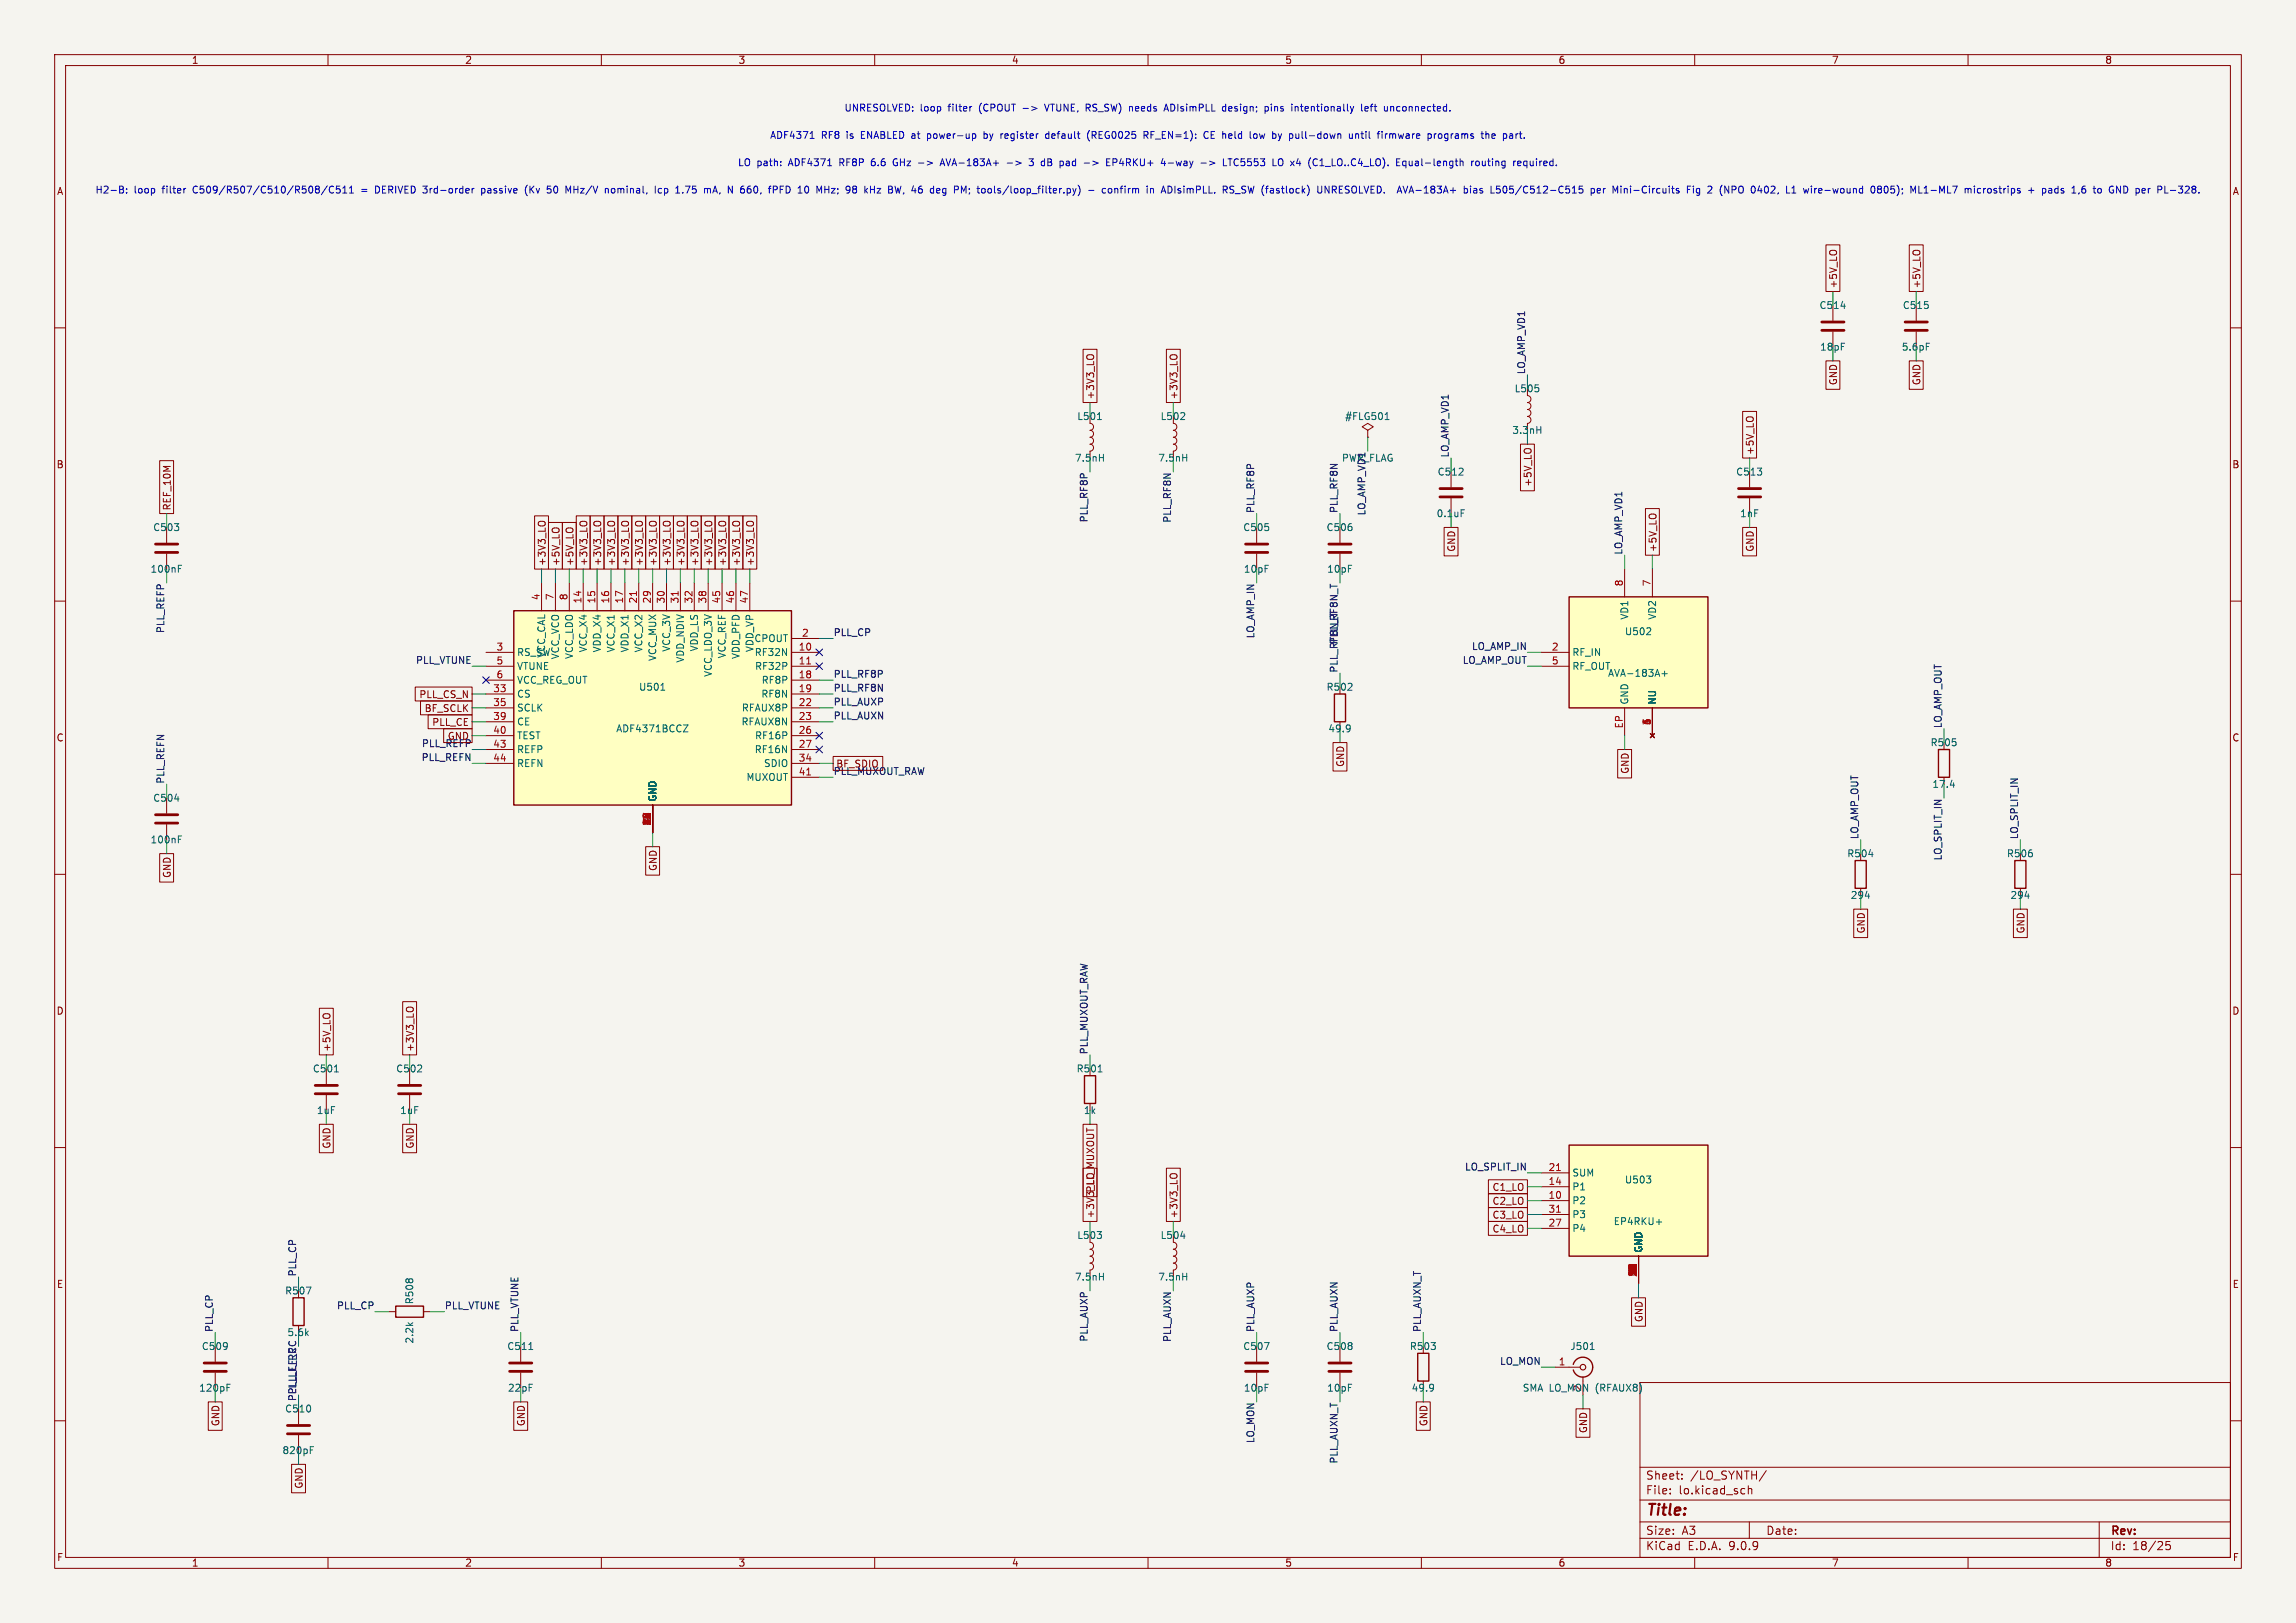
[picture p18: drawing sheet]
<svg xmlns="http://www.w3.org/2000/svg" width="420mm" height="297mm" viewBox="0 0 420 297" stroke-linecap="round" stroke-linejoin="round" font-family="sans-serif">
<defs><g id="words">
<text font-size="2.8" fill="#840000" x="301" y="277.9">Title:</text>
<g font-size="2.1" fill="#840000">
<text x="301" y="273.7">File:</text>
<text x="301" y="271">Sheet:</text>
<text x="307.1" y="273.7">lo.kicad_sch</text>
<text x="309.2" y="271">/LO_SYNTH/</text>
<text x="301" y="281.1">Size:</text>
<text x="307.6" y="281.1">A3</text>
<text x="323" y="281.1">Date:</text>
<text x="386" y="281.3">Rev:</text>
<text x="301" y="283.9">KiCad</text>
<text x="308.7" y="283.9">E.D.A.</text>
<text x="316.3" y="283.9">9.0.9</text>
<text x="386" y="283.9">Id:</text>
<text x="390.1" y="283.9">18/25</text>
</g>
<g font-size="1.8" fill="#840000">
<text x="35" y="11.9">1</text>
<text x="85" y="11.9">2</text>
<text x="135" y="11.9">3</text>
<text x="185" y="11.9">4</text>
<text x="235" y="11.9">5</text>
<text x="285" y="11.9">6</text>
<text x="335" y="11.9">7</text>
<text x="385" y="11.9">8</text>
<text x="10.3" y="35.9">A</text>
<text x="408.3" y="35.9">A</text>
<text x="336.2" y="52.9" transform="rotate(-90 336.2 52.9)">+5V_LO</text>
<text x="351.5" y="52.9" transform="rotate(-90 351.5 52.9)">+5V_LO</text>
<text x="336.2" y="70.6" transform="rotate(-90 336.2 70.6)">GND</text>
<text x="351.5" y="70.6" transform="rotate(-90 351.5 70.6)">GND</text>
<text x="200.3" y="73.2" transform="rotate(-90 200.3 73.2)">+3V3_LO</text>
<text x="215.6" y="73.2" transform="rotate(-90 215.6 73.2)">+3V3_LO</text>
<text x="321" y="83.3" transform="rotate(-90 321 83.3)">+5V_LO</text>
<text x="10.3" y="85.9">B</text>
<text x="280.4" y="89.2" transform="rotate(-90 280.4 89.2)">+5V_LO</text>
<text x="408.2" y="85.9">B</text>
<text x="31.4" y="93.5" transform="rotate(-90 31.4 93.5)">REF_10M</text>
<text x="266.4" y="101.1" transform="rotate(-90 266.4 101.1)">GND</text>
<text x="303.2" y="101.1" transform="rotate(-90 303.2 101.1)">+5V_LO</text>
<text x="321" y="101.1" transform="rotate(-90 321 101.1)">GND</text>
<text x="100" y="103.7" transform="rotate(-90 100 103.7)">+3V3_LO</text>
<text x="102.6" y="103.7" transform="rotate(-90 102.6 103.7)">+5V_LO</text>
<text x="105.1" y="103.7" transform="rotate(-90 105.1 103.7)">+5V_LO</text>
<text x="107.6" y="103.7" transform="rotate(-90 107.6 103.7)">+3V3_LO</text>
<text x="110.2" y="103.7" transform="rotate(-90 110.2 103.7)">+3V3_LO</text>
<text x="112.7" y="103.7" transform="rotate(-90 112.7 103.7)">+3V3_LO</text>
<text x="115.3" y="103.7" transform="rotate(-90 115.3 103.7)">+3V3_LO</text>
<text x="117.8" y="103.7" transform="rotate(-90 117.8 103.7)">+3V3_LO</text>
<text x="120.3" y="103.7" transform="rotate(-90 120.3 103.7)">+3V3_LO</text>
<text x="122.9" y="103.7" transform="rotate(-90 122.9 103.7)">+3V3_LO</text>
<text x="125.4" y="103.7" transform="rotate(-90 125.4 103.7)">+3V3_LO</text>
<text x="128" y="103.7" transform="rotate(-90 128 103.7)">+3V3_LO</text>
<text x="130.5" y="103.7" transform="rotate(-90 130.5 103.7)">+3V3_LO</text>
<text x="133" y="103.7" transform="rotate(-90 133 103.7)">+3V3_LO</text>
<text x="135.6" y="103.7" transform="rotate(-90 135.6 103.7)">+3V3_LO</text>
<text x="138.1" y="103.7" transform="rotate(-90 138.1 103.7)">+3V3_LO</text>
<text x="76.6" y="128">PLL_CS_N</text>
<text x="77.6" y="130.5">BF_SCLK</text>
<text x="10.3" y="135.9">C</text>
<text x="79" y="133">PLL_CE</text>
<text x="408.2" y="135.9">C</text>
<text x="246.1" y="140.4" transform="rotate(-90 246.1 140.4)">GND</text>
<text x="298.1" y="141.7" transform="rotate(-90 298.1 141.7)">GND</text>
<text x="31.4" y="160.8" transform="rotate(-90 31.4 160.8)">GND</text>
<text x="120.3" y="159.5" transform="rotate(-90 120.3 159.5)">GND</text>
<text x="341.3" y="170.9" transform="rotate(-90 341.3 170.9)">GND</text>
<text x="370.5" y="170.9" transform="rotate(-90 370.5 170.9)">GND</text>
<text x="10.3" y="185.9">D</text>
<text x="408.2" y="185.9">D</text>
<text x="60.6" y="192.6" transform="rotate(-90 60.6 192.6)">+5V_LO</text>
<text x="75.9" y="192.6" transform="rotate(-90 75.9 192.6)">+3V3_LO</text>
<text x="60.6" y="210.3" transform="rotate(-90 60.6 210.3)">GND</text>
<text x="75.9" y="210.3" transform="rotate(-90 75.9 210.3)">GND</text>
<text x="200.3" y="218.3" transform="rotate(-90 200.3 218.3)">PLL_MUXOUT</text>
<text x="272.9" y="218.1">C1_LO</text>
<text x="272.9" y="220.7">C2_LO</text>
<text x="200.3" y="223" transform="rotate(-90 200.3 223)">+3V3_LO</text>
<text x="215.6" y="223" transform="rotate(-90 215.6 223)">+3V3_LO</text>
<text x="272.9" y="223.2">C3_LO</text>
<text x="272.9" y="225.7">C4_LO</text>
<text x="10.3" y="235.9">E</text>
<text x="408.3" y="235.9">E</text>
<text x="300.7" y="242" transform="rotate(-90 300.7 242)">GND</text>
<text x="40.3" y="261.1" transform="rotate(-90 40.3 261.1)">GND</text>
<text x="96.2" y="261.1" transform="rotate(-90 96.2 261.1)">GND</text>
<text x="261.3" y="261.1" transform="rotate(-90 261.3 261.1)">GND</text>
<text x="290.5" y="262.4" transform="rotate(-90 290.5 262.4)">GND</text>
<text x="55.6" y="272.5" transform="rotate(-90 55.6 272.5)">GND</text>
<text x="10.3" y="285.9">F</text>
<text x="35" y="286.9">1</text>
<text x="85" y="286.9">2</text>
<text x="135" y="286.9">3</text>
<text x="185" y="286.9">4</text>
<text x="235" y="286.9">5</text>
<text x="285" y="286.9">6</text>
<text x="335" y="286.9">7</text>
<text x="385" y="286.9">8</text>
<text x="408.3" y="285.9">F</text>
</g>
<g font-size="1.8" fill="#0000c2">
<text x="154.4" y="20.6">UNRESOLVED:</text>
<text x="168.3" y="20.6">loop</text>
<text x="173.6" y="20.6">filter</text>
<text x="179.4" y="20.6">(CPOUT</text>
<text x="187.5" y="20.6">-&gt;</text>
<text x="191.9" y="20.6">VTUNE, RS_SW)</text>
<text x="207.6" y="20.6">needs</text>
<text x="214.3" y="20.6">ADIsimPLL</text>
<text x="225.1" y="20.6">design;</text>
<text x="233" y="20.6">pins</text>
<text x="238.1" y="20.6">intentionally</text>
<text x="251.1" y="20.6">left</text>
<text x="255.5" y="20.6">unconnected.</text>
<text x="140.8" y="25.6">ADF4371</text>
<text x="150.2" y="25.6">RF8</text>
<text x="155" y="25.6">is</text>
<text x="157.8" y="25.6">ENABLED at</text>
<text x="170.3" y="25.6">power-up</text>
<text x="180.8" y="25.6">by</text>
<text x="184.1" y="25.6">register</text>
<text x="192.5" y="25.6">default</text>
<text x="200.4" y="25.6">(REG0025</text>
<text x="210.9" y="25.6">RF_EN=1):</text>
<text x="222.1" y="25.6">CE held</text>
<text x="230.9" y="25.6">low</text>
<text x="235.2" y="25.6">by</text>
<text x="238.5" y="25.6">pull-down</text>
<text x="249.7" y="25.6">until</text>
<text x="255.1" y="25.6">firmware</text>
<text x="264.5" y="25.6">programs</text>
<text x="274.5" y="25.6">the</text>
<text x="278.7" y="25.6">part.</text>
<text x="17.4" y="35.6">H2-B:</text>
<text x="24.5" y="35.6">loop</text>
<text x="29.8" y="35.6">filter</text>
<text x="35.6" y="35.6">C509/R507/C510/R508/C511</text>
<text x="66.6" y="35.6">=</text>
<text x="69.3" y="35.6">DERIVED 3rd-order</text>
<text x="89.1" y="35.6">passive</text>
<text x="97.3" y="35.6">(Kv</text>
<text x="101.6" y="35.6">50</text>
<text x="105.2" y="35.6">MHz/V</text>
<text x="112.6" y="35.6">nominal,</text>
<text x="121.9" y="35.6">Icp</text>
<text x="125.9" y="35.6">1.75</text>
<text x="131.3" y="35.6">mA,</text>
<text x="134.9" y="30.6">LO path:</text>
<text x="135.9" y="35.6">N 660,</text>
<text x="143.8" y="35.6">fPFD</text>
<text x="144.4" y="30.6">ADF4371</text>
<text x="149.3" y="35.6">10</text>
<text x="152.9" y="35.6">MHz;</text>
<text x="153.8" y="30.6">RF8P</text>
<text x="158.5" y="35.6">98</text>
<text x="159.9" y="30.6">6.6</text>
<text x="162.1" y="35.6">kHz</text>
<text x="164" y="30.6">GHz</text>
<text x="166.6" y="35.6">BW, 46</text>
<text x="168.8" y="30.6">-&gt;</text>
<text x="173.2" y="30.6">AVA-183A+</text>
<text x="174.7" y="35.6">deg</text>
<text x="179.3" y="35.6">PM;</text>
<text x="183.8" y="35.6">tools/loop_filter.py)</text>
<text x="185.5" y="30.6">-&gt;</text>
<text x="189.8" y="30.6">3</text>
<text x="192.2" y="30.6">dB</text>
<text x="195.7" y="30.6">pad</text>
<text x="200.4" y="30.6">-&gt;</text>
<text x="204.2" y="35.6">-</text>
<text x="204.7" y="30.6">EP4RKU+</text>
<text x="207" y="35.6">confirm</text>
<text x="214.9" y="30.6">4-way</text>
<text x="215.3" y="35.6">in</text>
<text x="218.3" y="35.6">ADIsimPLL.</text>
<text x="226.6" y="30.6">LTC5553</text>
<text x="229.7" y="35.6">RS_SW (fastlock)</text>
<text x="235.9" y="30.6">LO x4</text>
<text x="242.8" y="30.6">(C1_LO..C4_LO).</text>
<text x="247.4" y="35.6">UNRESOLVED.</text>
<text x="259.1" y="30.6">Equal-length</text>
<text x="262.5" y="35.6">AVA-183A+</text>
<text x="273.1" y="30.6">routing</text>
<text x="274.8" y="35.6">bias</text>
<text x="279.9" y="35.6">L505/C512-C515</text>
<text x="281" y="30.6">required.</text>
<text x="298.4" y="35.6">per</text>
<text x="302.6" y="35.6">Mini-Circuits</text>
<text x="316.4" y="35.6">Fig</text>
<text x="320.4" y="35.6">2</text>
<text x="322.8" y="35.6">(NPO</text>
<text x="328.7" y="35.6">0402,</text>
<text x="335.3" y="35.6">L1</text>
<text x="338.8" y="35.6">wire-wound</text>
<text x="351.2" y="35.6">0805);</text>
<text x="358.7" y="35.6">ML1-ML7</text>
<text x="368.8" y="35.6">microstrips</text>
<text x="380.6" y="35.6">+</text>
<text x="383.4" y="35.6">pads</text>
<text x="389" y="35.6">1,6</text>
<text x="393.2" y="35.6">to</text>
<text x="396.3" y="35.6">GND per</text>
</g>
<g font-size="1.8" fill="#006464">
<text x="332.7" y="56.7">C514</text>
<text x="348" y="56.7">C515</text>
<text x="332.9" y="64.4">18pF</text>
<text x="347.8" y="64.4">5.6pF</text>
<text x="277" y="72">L505</text>
<text x="197" y="77.1">L501</text>
<text x="212.2" y="77.1">L502</text>
<text x="245.9" y="77.1">#FLG501</text>
<text x="276.5" y="79.6">3.3nH</text>
<text x="196.5" y="84.7">7.5nH</text>
<text x="211.8" y="84.7">7.5nH</text>
<text x="262.9" y="87.2">C512</text>
<text x="317.5" y="87.2">C513</text>
<text x="262.7" y="94.8">0.1uF</text>
<text x="318.2" y="94.8">1nF</text>
<text x="27.9" y="97.4">C503</text>
<text x="227.3" y="97.4">C505</text>
<text x="242.6" y="97.4">C506</text>
<text x="27.4" y="105">100nF</text>
<text x="227.4" y="105">10pF</text>
<text x="242.7" y="105">10pF</text>
<text x="298" y="113.5" transform="rotate(-90 298 113.5)">VD1</text>
<text x="303.1" y="113.5" transform="rotate(-90 303.1 113.5)">VD2</text>
<text x="107.5" y="119.5" transform="rotate(-90 107.5 119.5)">VCC_X4</text>
<text x="110.1" y="119.5" transform="rotate(-90 110.1 119.5)">VDD_X4</text>
<text x="112.6" y="119.5" transform="rotate(-90 112.6 119.5)">VCC_X1</text>
<text x="115.2" y="119.5" transform="rotate(-90 115.2 119.5)">VDD_X1</text>
<text x="117.7" y="119.5" transform="rotate(-90 117.7 119.5)">VCC_X2</text>
<text x="122.8" y="119.4" transform="rotate(-90 122.8 119.4)">VCC_3V</text>
<text x="127.9" y="119.3" transform="rotate(-90 127.9 119.3)">VDD_LS</text>
<text x="137.9" y="117.7">CPOUT</text>
<text x="138" y="119.4" transform="rotate(-90 138 119.4)">VDD_VP</text>
<text x="297.1" y="116.4">U502</text>
<text x="94.5" y="120.2">RS_SW</text>
<text x="94.5" y="122.8">VTUNE</text>
<text x="94.5" y="125.3">VCC_REG_OUT</text>
<text x="99.9" y="120.5" transform="rotate(-90 99.9 120.5)">VCC_CAL</text>
<text x="102.5" y="120.8" transform="rotate(-90 102.5 120.8)">VCC_VCO</text>
<text x="105" y="120.7" transform="rotate(-90 105 120.7)">VCC_LDO</text>
<text x="120.2" y="121.1" transform="rotate(-90 120.2 121.1)">VCC_MUX</text>
<text x="125.3" y="121.4" transform="rotate(-90 125.3 121.4)">VDD_NDIV</text>
<text x="130.4" y="124" transform="rotate(-90 130.4 124)">VCC_LDO_3V</text>
<text x="132.9" y="120.6" transform="rotate(-90 132.9 120.6)">VCC_REF</text>
<text x="135.5" y="120.7" transform="rotate(-90 135.5 120.7)">VDD_PFD</text>
<text x="138" y="120.2">RF32N</text>
<text x="138" y="122.8">RF32P</text>
<text x="139.2" y="125.3">RF8P</text>
<text x="287.5" y="120.2">RF_IN</text>
<text x="287.5" y="122.8">RF_OUT</text>
<text x="294.1" y="124.1">AVA-183A+</text>
<text x="94.5" y="127.9">CS</text>
<text x="94.5" y="130.4">SCLK</text>
<text x="116.8" y="126.6">U501</text>
<text x="135.6" y="130.4">RFAUX8P</text>
<text x="139.2" y="127.9">RF8N</text>
<text x="242.6" y="126.6">R502</text>
<text x="298" y="129" transform="rotate(-90 298 129)">GND</text>
<text x="303.1" y="129" transform="rotate(-90 303.1 129)">NU</text>
<text x="94.5" y="132.9">CE</text>
<text x="94.5" y="135.5">TEST</text>
<text x="112.6" y="134.2">ADF4371BCCZ</text>
<text x="135.5" y="132.9">RFAUX8N</text>
<text x="138" y="135.5">RF16P</text>
<text x="242.9" y="134.2">49.9</text>
<text x="353" y="136.8">R505</text>
<text x="94.5" y="138">REFP</text>
<text x="94.5" y="140.6">REFN</text>
<text x="136.4" y="143.1">MUXOUT</text>
<text x="138" y="138">RF16N</text>
<text x="139.7" y="140.6">SDIO</text>
<text x="27.9" y="146.9">C504</text>
<text x="120.2" y="146.8" transform="rotate(-90 120.2 146.8)">GND</text>
<text x="353.4" y="144.4">17.4</text>
<text x="27.4" y="154.5">100nF</text>
<text x="337.8" y="157.1">R504</text>
<text x="367" y="157.1">R506</text>
<text x="338.4" y="164.7">294</text>
<text x="367.7" y="164.7">294</text>
<text x="57.1" y="196.4">C501</text>
<text x="72.4" y="196.4">C502</text>
<text x="196.8" y="196.4">R501</text>
<text x="57.9" y="204.1">1uF</text>
<text x="73.1" y="204.1">1uF</text>
<text x="198.2" y="204.1">1k</text>
<text x="287.5" y="215.5">SUM</text>
<text x="287.5" y="218">P1</text>
<text x="287.5" y="220.6">P2</text>
<text x="297.1" y="216.8">U503</text>
<text x="197" y="226.9">L503</text>
<text x="212.2" y="226.9">L504</text>
<text x="287.5" y="223.1">P3</text>
<text x="287.5" y="225.7">P4</text>
<text x="295.1" y="224.4">EP4RKU+</text>
<text x="300.6" y="229.4" transform="rotate(-90 300.6 229.4)">GND</text>
<text x="52.1" y="237.1">R507</text>
<text x="75.8" y="238.8" transform="rotate(-90 75.8 238.8)">R508</text>
<text x="196.5" y="234.5">7.5nH</text>
<text x="211.8" y="234.5">7.5nH</text>
<text x="52.5" y="244.7">5.6k</text>
<text x="75.8" y="246" transform="rotate(-90 75.8 246)">2.2k</text>
<text x="36.8" y="247.2">C509</text>
<text x="92.7" y="247.2">C511</text>
<text x="227.3" y="247.2">C507</text>
<text x="242.6" y="247.2">C508</text>
<text x="257.8" y="247.2">R503</text>
<text x="287.2" y="247.2">J501</text>
<text x="36.3" y="254.9">120pF</text>
<text x="92.8" y="254.9">22pF</text>
<text x="227.4" y="254.9">10pF</text>
<text x="242.7" y="254.9">10pF</text>
<text x="258.1" y="254.9">49.9</text>
<text x="278.5" y="254.9">SMA LO_MON (RFAUX8)</text>
<text x="289.3" y="254.7" transform="rotate(-90 289.3 254.7)">2</text>
<text x="52.1" y="258.7">C510</text>
<text x="51.6" y="266.3">820pF</text>
</g>
<g font-size="1.8" fill="#0f0f0f">
<text x="279.1" y="68.6" transform="rotate(-90 279.1 68.6)">LO_AMP_VD1</text>
<text x="265.1" y="83.8" transform="rotate(-90 265.1 83.8)">LO_AMP_VD1</text>
<text x="245.4" y="84.7">PWR_FLAG</text>
<text x="199" y="95.7" transform="rotate(-90 199 95.7)">PLL_RF8P</text>
<text x="214.3" y="95.8" transform="rotate(-90 214.3 95.8)">PLL_RF8N</text>
<text x="229.5" y="94" transform="rotate(-90 229.5 94)">PLL_RF8P</text>
<text x="244.8" y="94" transform="rotate(-90 244.8 94)">PLL_RF8N</text>
<text x="249.8" y="94.4" transform="rotate(-90 249.8 94.4)">LO_AMP_VD1</text>
<text x="296.8" y="101.6" transform="rotate(-90 296.8 101.6)">LO_AMP_VD1</text>
<text x="30.1" y="116" transform="rotate(-90 30.1 116)">PLL_REFP</text>
<text x="152.4" y="116.5">PLL_CP</text>
<text x="229.5" y="116.9" transform="rotate(-90 229.5 116.9)">LO_AMP_IN</text>
<text x="244.8" y="118" transform="rotate(-90 244.8 118)">PLL_RF8N_T</text>
<text x="269.2" y="119">LO_AMP_IN</text>
<text x="76" y="121.6">PLL_VTUNE</text>
<text x="152.4" y="124.1">PLL_RF8P</text>
<text x="244.8" y="123.2" transform="rotate(-90 244.8 123.2)">PLL_RF8N_T</text>
<text x="267.5" y="121.6">LO_AMP_OUT</text>
<text x="152.4" y="126.7">PLL_RF8N</text>
<text x="152.4" y="129.2">PLL_AUXP</text>
<text x="152.4" y="131.7">PLL_AUXN</text>
<text x="77.1" y="136.8">PLL_REFP</text>
<text x="81.8" y="135.6">GND</text>
<text x="355.3" y="133.3" transform="rotate(-90 355.3 133.3)">LO_AMP_OUT</text>
<text x="30.1" y="143.5" transform="rotate(-90 30.1 143.5)">PLL_REFN</text>
<text x="77" y="139.4">PLL_REFN</text>
<text x="152.4" y="141.9">PLL_MUXOUT_RAW</text>
<text x="152.9" y="140.7">BF_SDIO</text>
<text x="340" y="153.7" transform="rotate(-90 340 153.7)">LO_AMP_OUT</text>
<text x="369.2" y="153.7" transform="rotate(-90 369.2 153.7)">LO_SPLIT_IN</text>
<text x="355.3" y="157.6" transform="rotate(-90 355.3 157.6)">LO_SPLIT_IN</text>
<text x="199" y="193" transform="rotate(-90 199 193)">PLL_MUXOUT_RAW</text>
<text x="267.9" y="214.3">LO_SPLIT_IN</text>
<text x="54.3" y="233.7" transform="rotate(-90 54.3 233.7)">PLL_CP</text>
<text x="61.5" y="239.7">PLL_CP</text>
<text x="81.3" y="239.7">PLL_VTUNE</text>
<text x="39" y="243.8" transform="rotate(-90 39 243.8)">PLL_CP</text>
<text x="94.9" y="243.8" transform="rotate(-90 94.9 243.8)">PLL_VTUNE</text>
<text x="199" y="245.6" transform="rotate(-90 199 245.6)">PLL_AUXP</text>
<text x="214.3" y="245.7" transform="rotate(-90 214.3 245.7)">PLL_AUXN</text>
<text x="229.5" y="243.8" transform="rotate(-90 229.5 243.8)">PLL_AUXP</text>
<text x="244.8" y="243.8" transform="rotate(-90 244.8 243.8)">PLL_AUXN</text>
<text x="260" y="243.8" transform="rotate(-90 260 243.8)">PLL_AUXN_T</text>
<text x="274.3" y="249.8">LO_MON</text>
<text x="54.3" y="255.3" transform="rotate(-90 54.3 255.3)">PLL_LF_RC</text>
<text x="229.5" y="264.2" transform="rotate(-90 229.5 264.2)">LO_MON</text>
<text x="244.8" y="267.9" transform="rotate(-90 244.8 267.9)">PLL_AUXN_T</text>
</g>
<g font-size="1.8" fill="#a90000">
<text x="296.9" y="107.4" transform="rotate(-90 296.9 107.4)">8</text>
<text x="302" y="107.4" transform="rotate(-90 302 107.4)">7</text>
<text x="98.8" y="109.9" transform="rotate(-90 98.8 109.9)">4</text>
<text x="101.3" y="109.9" transform="rotate(-90 101.3 109.9)">7</text>
<text x="103.9" y="109.9" transform="rotate(-90 103.9 109.9)">8</text>
<text x="106.4" y="110.5" transform="rotate(-90 106.4 110.5)">14</text>
<text x="109" y="110.5" transform="rotate(-90 109 110.5)">15</text>
<text x="111.5" y="110.5" transform="rotate(-90 111.5 110.5)">16</text>
<text x="114" y="110.5" transform="rotate(-90 114 110.5)">17</text>
<text x="116.6" y="110.5" transform="rotate(-90 116.6 110.5)">21</text>
<text x="119.1" y="110.5" transform="rotate(-90 119.1 110.5)">29</text>
<text x="121.7" y="110.5" transform="rotate(-90 121.7 110.5)">30</text>
<text x="124.2" y="110.5" transform="rotate(-90 124.2 110.5)">31</text>
<text x="126.7" y="110.5" transform="rotate(-90 126.7 110.5)">32</text>
<text x="129.3" y="110.5" transform="rotate(-90 129.3 110.5)">38</text>
<text x="131.8" y="110.5" transform="rotate(-90 131.8 110.5)">45</text>
<text x="134.4" y="110.5" transform="rotate(-90 134.4 110.5)">46</text>
<text x="136.9" y="110.5" transform="rotate(-90 136.9 110.5)">47</text>
<text x="90.7" y="119.1">3</text>
<text x="146" y="119.1">10</text>
<text x="146.6" y="116.6">2</text>
<text x="283.8" y="119.1">2</text>
<text x="90.7" y="121.7">5</text>
<text x="90.7" y="124.2">6</text>
<text x="146" y="121.7">11</text>
<text x="146" y="124.2">18</text>
<text x="283.8" y="121.7">5</text>
<text x="90.1" y="126.7">33</text>
<text x="90.1" y="129.3">35</text>
<text x="90.1" y="131.8">39</text>
<text x="146" y="126.7">19</text>
<text x="146" y="129.3">22</text>
<text x="146" y="131.8">23</text>
<text x="90.1" y="134.4">40</text>
<text x="90.1" y="136.9">43</text>
<text x="146" y="134.4">26</text>
<text x="146" y="136.9">27</text>
<text x="296.9" y="133.4" transform="rotate(-90 296.9 133.4)">EP</text>
<text x="302" y="132.8" transform="rotate(-90 302 132.8)">1</text>
<text x="90.1" y="139.4">44</text>
<text x="146" y="139.4">34</text>
<text x="146" y="142">41</text>
<text x="119.1" y="150.6" transform="rotate(-90 119.1 150.6)">13</text>
<text x="119.1" y="150.2" transform="rotate(-90 119.1 150.2)">7</text>
<text x="283.2" y="214.4">21</text>
<text x="283.2" y="216.9">14</text>
<text x="283.2" y="219.5">10</text>
<text x="283.2" y="222">31</text>
<text x="283.2" y="224.5">27</text>
<text x="299.5" y="233.1" transform="rotate(-90 299.5 233.1)">12</text>
<text x="299.5" y="232.7" transform="rotate(-90 299.5 232.7)">2</text>
<text x="285" y="249.9">1</text>
</g>
</g></defs>
<path d="M0 0h420v297h-420z" fill="#f5f4ef" stroke="#f5f4ef" stroke-width=".18"/>
<g fill="none" stroke="#840000" stroke-width=".18">
<path d="M10 10h400v277h-400zM12 12h396v273h-396zM60 10v2M110 10v2M160 10v2M210 10v2M260 10v2M310 10v2M360 10v2M350.5 55.9v2.8M10 60h2M350.5 60.7v2.8"/>
<path d="M408 60h2M30.5 96.5v2.8M265.4 86.4v2.8M265.4 91.2v2.8M10 110h2M30.5 101.3v2.8M408 110h2M10 160h2M355.6 142.2v1.3M408 160h2M74.9 195.6v2.8M10 210h2"/>
<path d="M74.9 200.4v2.8M408 210h2M300 253h108v32h-108zM10 260h2M300 278.5h108M300 274.5h108M300 268.5h108M305.5 273.2v.2M305.5 272.5v.1M307.7 270.5v.2M307.7 269.8v.1M319.8 271.9v1.5"/>
<path d="M319.8 272.5l.2-.1 .4 .1v.9M320 278.5v3M323.1 269.1l-1.3 1.9M384 278.5v6.5M408 260h2M60 285v2M110 285v2M160 285v2M210 285v2M260 285v2M300 281.5h108M310 285v2"/>
<path d="M360 285v2M396.9 282.1h-.7v.7l.2-.1h.5l.1 .2-.1 .5-.2 .2-.5-.2"/>
</g>
<path d="M348.5 58.9h4.1M348.5 60.5h4.1M28.4 99.6h4.1M263.4 89.4h4.1M263.4 90.9h4.1M28.4 101.1h4.1M72.9 198.6h4.1M72.9 200.2h4.1" fill="none" stroke="#840000" stroke-width=".51"/>
<path d="M352.4 62.8h.6M267.3 93.3h.6M32.6 104.1h.5M32.6 103.4h.6M356.7 143.7h.8" fill="none" stroke="#006464" stroke-width=".18"/>
<path d="M354.6 137.2h2v5h-2z" fill="none" stroke="#840000" stroke-width=".25"/>
<path d="M287 109.2h25.4v20.3h-25.4z" fill="#ffffc2"/>
<path d="M287 109.2h25.4v20.3h-25.4z" fill="none" stroke="#840000" stroke-width=".25"/>
<path d="M281.9 119.4h5.1M297.2 104.1v5.1M302.3 104.1v5.1M281.9 121.9h5.1M297.2 129.5v5.1M301.9 134.2l.7 .8M302.3 129.5v5.1M302.6 134.2l-.7 .8" fill="none" stroke="#840000" stroke-width=".18"/>
<path d="M301.2 116.1h.8M301.9 115v.4M304 123.3h1M304.5 122.8v1" fill="none" stroke="#006464" stroke-width=".18"/>
<path d="M287 209.6h25.4v20.3h-25.4z" fill="#ffffc2"/>
<path d="M287 209.6h25.4v20.3h-25.4z" fill="none" stroke="#840000" stroke-width=".25"/>
<path d="M281.9 214.6h5.1M281.9 217.2h5.1M281.9 219.7h5.1M281.9 222.2h5.1M281.9 224.8h5.1M299.7 229.9v5" fill="none" stroke="#840000" stroke-width=".18"/>
<path d="M284.7 214.2h.7M284.7 221.8h.7" fill="none" stroke="#a90000" stroke-width=".18"/>
<path d="M301.2 215.2h.8l-.5 .5M301.9 215.8v.6M303 223.6h1" fill="none" stroke="#006464" stroke-width=".18"/>
<path d="M94 111.8h50.8v35.5h-50.8z" fill="#ffffc2"/>
<path d="M94 111.8h50.8v35.5h-50.8zM244.1 127h2v5.1h-2zM339.3 157.5h2.1v5.1h-2.1zM368.6 157.5h2v5.1h-2zM198.4 196.9h2v5h-2zM53.6 237.5h2v5.1h-2zM72.4 239h5.1v2h-5.1zM259.3 247.6h2.1v5.1h-2.1zM287.8 249.7a1.81 1.81 0 0 1 2.8-1 1.81 1.81 0 0 1 0 2.9 1.81 1.81 0 0 1-2.8-.9" fill="none" stroke="#840000" stroke-width=".25"/>
<g fill="none" stroke="#840000" stroke-width=".18">
<path d="M334 44.8h2.6v8.5h-2.6zM335.3 55.9v2.8M349.2 44.8h2.6v8.5h-2.6zM198.1 63.9h2.6v9.8h-2.6zM198.8 65.2l.1-.1a.81 .81 0 0 1 1.2 .1M199.4 77.5a.64 .64 0 0 1 .6 .6 .64 .64 0 0 1-.6 .6 .64 .64 0 0 1 .6 .7 .64 .64 0 0 1-.6 .6 .64 .64 0 0 1 .6 .7 .64 .64 0 0 1-.6 .6M213.4 63.9h2.5v9.8h-2.5zM214 65.2l.1-.1a.81 .81 0 0 1 1.2 .1M214.6 77.5a.64 .64 0 0 1 .7 .6 .64 .64 0 0 1-.7 .6 .64 .64 0 0 1 .7 .7 .64 .64 0 0 1-.7 .6 .64 .64 0 0 1 .7 .7 .64 .64 0 0 1-.7 .6M250.2 78.7l1-.6-1-.6-1 .6 1 .6v1.3M279.4 72.4a.64 .64 0 0 1 .6 .6 .64 .64 0 0 1-.6 .7 .64 .64 0 0 1 .6 .6 .64 .64 0 0 1-.6 .6 .64 .64 0 0 1 .6 .7 .64 .64 0 0 1-.6 .6M279.4 76.2a.64 .64 0 0 1 .6 .6 .64 .64 0 0 1-.6 .7v1.2"/>
<path d="M318.8 75.3h2.5v8.5h-2.5zM334 66h2.6v5.2h-2.6zM335.3 60.7v2.8M349.2 66h2.6v5.2h-2.6zM29.2 84.3h2.6v9.7h-2.6zM97.8 94.4h2.5v9.7h-2.5zM98.5 95.7v-.1a.81 .81 0 0 1 1.2 .1M100.3 95.6h2.6v8.5h-2.6zM102.9 95.6h2.5v8.5h-2.5zM105.4 94.4h2.6v9.7h-2.6zM106.1 95.7v-.1a.81 .81 0 0 1 1.3 .1M107.9 94.4h2.6v9.7h-2.6z"/>
<path d="M108.6 95.7l.1-.1a.81 .81 0 0 1 1.2 .1M110.5 94.4h2.5v9.7h-2.5zM111.2 95.7v-.1a.81 .81 0 0 1 1.2 .1M113 94.4h2.6v9.7h-2.6zM113.7 95.7l.1-.1a.81 .81 0 0 1 1.2 .1M115.6 94.4h2.5v9.7h-2.5zM116.2 95.7l.1-.1a.81 .81 0 0 1 1.2 .1M118.1 94.4h2.6v9.7h-2.6zM118.8 95.7v-.1a.81 .81 0 0 1 1.3 .1M120.6 94.4h2.6v9.7h-2.6zM121.3 95.7l.1-.1a.81 .81 0 0 1 1.2 .1M123.2 94.4h2.5v9.7h-2.5z"/>
<path d="M123.9 95.7v-.1a.81 .81 0 0 1 1.2 .1M125.7 94.4h2.6v9.7h-2.6zM126.4 95.7l.1-.1a.81 .81 0 0 1 1.2 .1M128.3 94.4h2.5v9.7h-2.5zM128.9 95.7l.1-.1a.81 .81 0 0 1 1.2 .1M130.8 94.4h2.6v9.7h-2.6zM131.5 95.7v-.1a.81 .81 0 0 1 1.3 .1M133.3 94.4h2.6v9.7h-2.6zM134 95.7l.1-.1a.81 .81 0 0 1 1.2 .1M135.9 94.4h2.5v9.7h-2.5zM136.6 95.7v-.1a.81 .81 0 0 1 1.2 .1M199.4 81.3a.64 .64 0 0 1 .6 .6 .64 .64 0 0 1-.6 .7v1.2"/>
<path d="M214.6 81.3a.64 .64 0 0 1 .7 .6 .64 .64 0 0 1-.7 .7v1.2M229.9 96.5v2.8M245.1 96.5v2.8M250.2 80h.1M264.2 96.5h2.5v5.2h-2.5zM278.1 81.3h2.6v8.5h-2.6zM301 93.1h2.5v8.5h-2.5zM318.8 96.5h2.5v5.2h-2.5zM320 86.4v2.8M320 91.2v2.8M88.9 119.4h5.1M99.1 106.7v5.1"/>
<path d="M101.6 106.7v5.1M104.1 106.7v5.1M106.7 106.7v5.1M109.2 106.7v5.1M111.8 106.7v5.1M114.3 106.7v5.1M116.8 106.7v5.1M119.4 106.7v5.1M121.9 106.7v5.1M124.5 106.7v5.1M127 106.7v5.1M129.5 106.7v5.1"/>
<path d="M132.1 106.7v5.1M134.6 106.7v5.1M137.2 106.7v5.1M144.8 119.4h5.1M144.8 116.8h5.1M229.9 101.3v2.8M245.1 101.3v2.8M76 125.7h10.4v2.6h-10.4zM76.9 128.3h9.5v2.5h-9.5zM78.3 130.8h8.1v2.6h-8.1zM81.2 133.3h5.2v2.6h-5.2zM88.9 121.9h5.1"/>
<path d="M88.9 124.5h5.1M88.9 127h5.1M88.9 129.5h5.1M88.9 132.1h5.1M88.9 134.6h5.1M88.9 137.2h5.1M88.9 139.7h5.1M144.8 121.9h5.1M144.8 124.5h5.1M144.8 127h5.1M144.8 129.5h5.1M144.8 132.1h5.1"/>
<path d="M144.8 134.6h5.1M144.8 137.2h5.1M144.8 139.7h5.1M152.4 138.4h9.1v2.6h-9.1zM243.8 135.9h2.6v5.2h-2.6zM245.1 132.1v1.3M295.9 137.2h2.6v5.2h-2.6zM29.2 156.2h2.6v5.2h-2.6zM30.5 146.1v2.7M30.5 150.9v2.8M118.1 154.9h2.6v5.2h-2.6zM119.4 147.3v5.1"/>
<path d="M144.8 142.2h5.1M339.1 166.4h2.5v5.2h-2.5zM340.4 162.6v1.2M368.3 166.4h2.5v5.2h-2.5zM369.6 162.6v1.2M58.4 184.5h2.6v8.5h-2.6zM59.7 195.6v2.8M73.7 183.3h2.5v9.7h-2.5zM74.3 184.6l.1-.1a.81 .81 0 0 1 1.2 .1M58.4 205.7h2.6v5.2h-2.6zM59.7 200.4v2.8M73.7 205.7h2.5v5.2h-2.5z"/>
<path d="M198.1 205.7h2.6v13.3h-2.6zM198.1 213.8h2.6v9.7h-2.6zM199.4 201.9v1.3M213.4 213.8h2.5v9.7h-2.5zM214 215.1l.1-.1a.81 .81 0 0 1 1.2 .1M272.3 215.9h7.1v2.5h-7.1zM272.3 218.4h7.1v2.6h-7.1zM199.4 227.3a.64 .64 0 0 1 .6 .7 .64 .64 0 0 1-.6 .6 .64 .64 0 0 1 .6 .6 .64 .64 0 0 1-.6 .7 .64 .64 0 0 1 .6 .6 .64 .64 0 0 1-.6 .6M199.4 231.1a.64 .64 0 0 1 .6 .7 .64 .64 0 0 1-.6 .6v1.3M214.6 227.3a.64 .64 0 0 1 .7 .7 .64 .64 0 0 1-.7 .6 .64 .64 0 0 1 .7 .6 .64 .64 0 0 1-.7 .7 .64 .64 0 0 1 .7 .6 .64 .64 0 0 1-.7 .6M214.6 231.1a.64 .64 0 0 1 .7 .7 .64 .64 0 0 1-.7 .6v1.3M272.3 221h7.1v2.5h-7.1z"/>
<path d="M272.3 223.5h7.1v2.6h-7.1zM298.4 237.5h2.6v5.2h-2.6zM38.1 256.5h2.5v5.2h-2.5zM39.4 246.4v2.8M39.4 251.2v2.8M54.6 242.6v1.2M54.6 257.8v2.8M71.1 240h1.3M77.5 240h1.2M94 256.5h2.5v5.2h-2.5zM95.2 246.4v2.8M95.2 251.2v2.8"/>
<path d="M229.9 246.4v2.8M229.9 251.2v2.8M245.1 246.4v2.8M245.1 251.2v2.8M259.1 256.5h2.5v5.2h-2.5zM260.3 252.7v1.3M284.5 250.2h4.6M288.3 257.8h2.5v5.2h-2.5zM289.6 252v3.3M53.3 268h2.6v5.2h-2.6zM54.6 262.6v2.8"/>
</g>
<path d="M116.4 108.3v.7M124 108.3v.7M147.6 121.5h.7M147.6 141.8h.7" fill="none" stroke="#a90000" stroke-width=".18"/>
<g fill="none" stroke="#006464" stroke-width=".18">
<path d="M336.8 56h.7M200.8 76.8h.7M215.9 76.8h.8M216.7 75.6v.5M253.4 76.8h.7M253.5 75.8l.2-.3v1.3M281.1 78.7h.7M281.4 71v.6M281.8 78v1.3M201.1 83.7h.7M201.8 83.1v1.3M216.4 83.7h.7"/>
<path d="M217.1 83.1v1.3M120.9 126.3h.7M125 132.7h.9l-.9 1.2h.9M246.9 132.7l.1 .7-.2 .4M247 133.2l-.1 .2M32 146.2h.7M32.6 153.6h.5M32.6 153h.6M341.8 156.4h.8M341.2 164h.8M370.4 164h.8M61.2 196.2h.7"/>
<path d="M200.9 196.2h.7M56 235.5h.9l-.6 1.3M200.7 225.4h.8l-.4 .5M201.1 233.6h.7M201.4 226v.5M201.8 233v1.3M216 226.2h.8M216.4 233.6h.7M217.1 233v1.3M41.5 253.9h.4M41.5 253.3h.6M96.7 247h.8"/>
<path d="M231.3 245.7h.8l-.5 1.3M262.1 253.4l.1 .6-.2 .5M262.2 253.9l-.1 .1M290.9 247h.7M56.8 265.3h.4M56.8 264.7h.6"/>
</g>
<g fill="none" stroke="#840000" stroke-width=".51">
<path d="M333.2 58.9h4.1M333.2 60.5h4.1M227.8 99.6h4.1M243.1 99.6h4M318 89.4h4.1M318 90.9h4.1M227.8 101.1h4.1M243.1 101.1h4M28.4 149.1h4.1M28.4 150.6h4.1M57.7 198.6h4M57.7 200.2h4"/>
<path d="M37.3 249.4h4.1M37.3 251h4.1M93.2 249.4h4.1M93.2 251h4.1M227.8 249.4h4.1M227.8 251h4.1M243.1 249.4h4M243.1 251h4M52.6 260.9h4M52.6 262.4h4"/>
</g>
<circle cx="289.6" cy="250.2" r=".51" fill="none" stroke="#840000" stroke-width=".2"/>
<path d="M52.8 255.6v.5h1.3M53.5 255.6v.5" fill="none" stroke="#0f0f0f" stroke-width=".18"/>
<g fill="none" stroke="#009600" stroke-width=".18">
<path d="M335.3 53.3v2.6M350.5 53.3v2.6M199.4 73.7v2.5M214.6 73.7v2.5M279.4 68.6v2.5M279.4 78.7v2.6M335.3 63.5v2.5M350.5 63.5v2.5M30.5 94v2.5M199.4 83.8v2.6M214.6 83.8v2.6M229.9 94v2.5"/>
<path d="M245.1 94v2.5M250.2 80v2.6M265.4 83.8v2.6M265.4 94v2.5M320 83.8v2.6M320 94v2.5M30.5 104.1v2.6M99.1 104.1v2.6M101.6 104.1v2.6M104.1 104.1v2.6M106.7 104.1v2.6M109.2 104.1v2.6"/>
<path d="M111.8 104.1v2.6M114.3 104.1v2.6M116.8 104.1v2.6M119.4 104.1v2.6M121.9 104.1v2.6M124.5 104.1v2.6M127 104.1v2.6M129.5 104.1v2.6M132.1 104.1v2.6M134.6 104.1v2.6M137.2 104.1v2.6M149.9 116.8h2.5"/>
<path d="M229.9 104.1v2.6M245.1 104.1v2.6M279.4 119.4h2.5M297.2 101.6v2.5M302.3 101.6v2.5M86.4 132.1h2.5M86.4 121.9h2.5M86.4 139.7h2.5M86.4 129.5h2.5M86.4 127h2.5M86.4 134.6h2.5M86.4 137.2h2.5"/>
<path d="M149.9 132.1h2.5M149.9 139.7h2.5M149.9 129.5h2.5M149.9 124.5h2.5M149.9 127h2.5M245.1 123.2v2.5M245.1 133.4v2.5M279.4 121.9h2.5M297.2 134.6v2.6M355.6 133.4v2.5M30.5 143.5v2.6M30.5 153.7v2.5"/>
<path d="M119.4 152.4v2.5M149.9 142.2h2.5M340.4 153.7v2.5M355.6 143.5v2.6M369.6 153.7v2.5M340.4 163.8v2.6M369.6 163.8v2.6M59.7 193v2.6M74.9 193v2.6M199.4 193v2.6M59.7 203.2v2.5M74.9 203.2v2.5"/>
<path d="M199.4 203.2v2.5M279.4 219.7h2.5M279.4 214.6h2.5M279.4 217.2h2.5M54.6 233.7v2.5M199.4 223.5v2.6M199.4 233.7v2.5M214.6 223.5v2.6M214.6 233.7v2.5M279.4 224.8h2.5M279.4 222.2h2.5M299.7 234.9v2.6"/>
<path d="M39.4 243.8v2.6M39.4 254v2.5M54.6 243.8v2.6M54.6 255.3v2.5M68.6 240h2.5M78.7 240h2.6M95.2 243.8v2.6M95.2 254v2.5M229.9 243.8v2.6M229.9 254v2.5M245.1 243.8v2.6M245.1 254v2.5"/>
<path d="M260.3 243.8v2.6M260.3 254v2.5M281.9 250.2h2.6M289.6 255.3v2.5M54.6 265.4v2.6"/>
</g>
<path d="M149.3 118.8l1.2 1.2M150.5 118.8l-1.2 1.2M88.3 123.9l1.2 1.2M89.5 123.9l-1.2 1.2M149.3 121.3l1.2 1.2M149.3 136.6l1.2 1.2M149.3 134l1.2 1.2M150.5 121.3l-1.2 1.2M150.5 136.6l-1.2 1.2M150.5 134l-1.2 1.2" fill="none" stroke="#000084" stroke-width=".18"/>
<g fill="none" stroke="#0000c2" stroke-width=".18">
<path d="M177.8 19.5h-.3M191.1 19.1l.4 1.2M206.8 19.5l.4 .2M213 20h.6M223.7 19.5h.5M224.2 19.1v1.2M231.4 19.5h.4l.2 .2-.1 .6h-.5M231.4 19.5v1.3M232.6 19.1v.1M236.9 19.6l.2-.1h.3l.1 .8M236.9 19.5v.8M249.1 19.1v1l.1 .2"/>
<path d="M249.7 19.9l.6-.1-.1-.3h-.3l-.2 .2v.6h.5M254.4 19.6l.2-.1h.3v.8M254.4 19.5v.8M22.3 34.1l.3 .2-.3 .4 .3 .1v.3l-.2 .2h-.5M23.2 35.2v.1M23.2 34.5v.2M34 34.5h-.3M59.9 34l-1.1 1.6M61 34.2a.6 .6 0 0 0-.8 .4 .6 .6 0 0 0 .6 .7l.2-.1M62.2 34.1h-.6l-.1 .6 .2-.2 .4 .1 .1 .2v.4l-.2 .1-.5-.1M62.7 35.3h.7M62.7 34.4l.4-.3v1.2"/>
<path d="M63.9 35.3h.7M63.9 34.4l.4-.3v1.2M69 34.1h-.3v1.2h.3M86.4 34.5v.8M86.7 34.5l-.3 .2M88.1 34.5h.4l.2 .1M88.1 34.5v1.3M88.7 35.2l-.2 .1h-.4M96.5 33.9a1.46 1.46 0 0 0 0 1.9M100.1 34.1h.7M100.6 34.5l.2 .3v.3l-.2 .2M104 35l.4-.9v1.2"/>
<path d="M110.9 34.5l.4 .2v.6M112.1 34.5l-.3 .2v.4l.3 .2M119.9 34.1v1.2M121 34.5h-.4l-.2 .2 .1 .6h.5M124.9 35.2v.1M125.4 34.1h.8M129.8 34.5l.2 .2v.6M130.4 35.3l.4-1.2 .4 1.2M130.5 35h.6M142.7 34.7h.4M142.8 30.2v.1M142.8 29.5v.2"/>
<path d="M143.3 34.1h-.6v1.2M148.2 25.3h.7M148.4 24.2l.2-.1v1.2M152.1 34.5h.7l-.7 .8h.7M160.4 34.5h.7l-.7 .8h.7M163.6 29.1l-.2 .5 .2 .7M168 29.8h1M169.7 24.5v1.3M169.7 25.3h.1M169.8 24.5h-.1M172 30.3l.4-1.2 .4 1.2M172.1 30h.6"/>
<path d="M178 24.5h.4l.1 .2-.1 .5-.4 .1M178.7 34.5h.5M180 25.3h.4M180 24.1v1.2M180.4 24.5h-.4M182.9 34.9l.2 .2-.2 .2M182.9 34.5h.1M183.5 24.5h-.3M184.2 29.8h1M188.2 29.1h.8l-.4 .4 .4 .2v.5l-.2 .1-.6-.1M191.9 24.5h-.4l-.2 .2 .1 .6h.5M191.9 24.1v1.2"/>
<path d="M195.4 29.5h-.3M195.5 29.8h-.3l-.2 .2 .1 .3h.4M198.3 29.8h1M199.1 34.8h1M199.3 23.9a1.46 1.46 0 0 0 0 1.9M199.8 24.7h.5M200.3 24.1h-.5v1.2M202.2 34.5h-.3l-.3 .2 .1 .6h.5M202.4 29.7h.5M202.8 34.5h.3l.3 .2v.4l-.3 .2h-.3l-.1-.2zM203 29.1h-.6v1.2h.6M204.3 29.2l-.7-.1v1.2"/>
<path d="M204.3 29.6l-.7 .1M204.9 34.5h.5M205.4 34.1l-.3 .1v1.1M205.8 34.1v.1M205.8 34.5v.8M206.4 34.5v.8M206.5 34.6l-.1 .1M209.3 24.7h.6l.1-.2-.1-.3-.6-.1v1.2M209.6 24.7l.4 .6M212.9 20.3l.4-1.2 .4 1.2M213.7 34.1a.64 .64 0 0 1 .7 .6 .64 .64 0 0 1-.7 .6zM213.7 29.8h1"/>
<path d="M217.2 34.6l.3-.1 .2 .2M219.7 29.8h.9M220.2 24.8l.3 .5h.3l.2-.1M221 24.2l-.2-.1h-.3l-.3 .5M221.2 29.5l1 .3-1 .4M221.6 24.7h.4M222.2 24.1h-.6v1.2h.6M223.7 20.3h.5M223.8 29.1v1.2h.6M224.6 29.1h.8M225 29.1v1.2M226.3 29.1a.64 .64 0 0 0-.6 .6 .64 .64 0 0 0 .6 .6"/>
<path d="M228.3 34.1l.3 1.2 .2-.9 .3 .9 .3-1.2M229.5 24.5h.3l.2 .2-.1 .5-.4 .1M230.4 24.5l.2 .8M234.4 29.1h.1a.81 .81 0 0 1-.1 1.2M234.4 24.5l-.3 .8M241.4 30.3h.8M245 34.7h.4M245.6 34.1h-.6v1.2h.6M246.8 34.1h-.5l-.2 .1v.3l.6 .3 .1 .3-.2 .2h-.5M246.8 24.5l.1 .8h.3l.2-.1M247.4 24.5v.8M248 24.6l.2-.1h.3v.8"/>
<path d="M248 24.5v.8M248.9 24.5h.5M249.1 24.1l.1 1.2M253.8 24.5l-.4 .2M254.2 24.5v.8M254.6 24.5l-.4 .1M257.8 29.5v.8h.3l.2-.1M258.3 29.5v.8M260.5 35.3h.8M260.5 34.4l.4-.3v1.2M262 34.1l-.3 .2 .3 .3-.2 .1-.1 .4 .3 .2M262.7 24.5l-.3 .1"/>
<path d="M263.2 24.6l.1-.1 .4 .1 .1 .5-.2 .2h-.3l-.1-.1zM270 29.6l.2-.1 .3 .1 .1 .5-.1 .2h-.3l-.2-.1zM271.1 29.5l.1 .8h.3l.2-.1M271.7 29.5v.8M272.1 29.5h.5M272.3 29.1v1l.3 .2M272.7 34.1v1.2h.6M272.9 24.9l.6-.1-.1-.3h-.3l-.2 .2 .1 .6h.4M273.7 35.2l.2 .1h.4M274.4 34.1h-.6l-.1 .6 .2-.2 .4 .1M277.7 24.5h-.3M277.9 24.5h.5"/>
<path d="M278.1 24.1l.1 1.2M278.9 29.5h.4M279.3 30.3h-.4M279.3 29.5v1.3M279.4 34.1a.59 .59 0 0 0-.7 .6 .59 .59 0 0 0 .7 .6M279.9 29.5l.1 .8h.3l.2-.1M280.5 29.5v.8M295.1 35.3v-1.2l.4 .9 .4-.9v1.2M296.5 34.1v.1M296.5 34.5v.8M297.1 34.6l.2-.1h.3l.1 .8M297.1 34.5v.8"/>
<path d="M301.7 34.1v.1M301.7 34.5v.8M312.6 34.1h.4l.1 .3-.7 .9h.7M315 33.9a1.46 1.46 0 0 0 0 1.9M315.5 35.3v-1.2l.7 1.2M321.5 34.9h.8M322.2 34.5v.8M327.8 35.3h.7M327.8 34.4l.3-.3v1.2M333.8 34.8h1M337.9 34.5v.6l.3 .2M349.5 35.3v-1.2l.5 .9 .4-.9v1.2"/>
<path d="M356.3 35.3h.6M357.2 34.1h.8l-.5 1.2M366.9 34.5h-.2M367.3 34.1v.1M367.3 34.5v.8M367.9 35.3h.5M367.9 34.5h.5M367.9 34.5v1.3M379 35.3h.7M379 34.4l.4-.3v1.2M387.2 34.1l.7 1.2v-1.2M388.8 34.1h-.3v1.2h.3"/>
<path d="M392 34.5h.4v.3l-.6 .1M392.4 35.3h-.4M395.2 34.1l.2 .2v.3l-.2 .1"/>
</g>
<use href="#words"/>
</svg>
